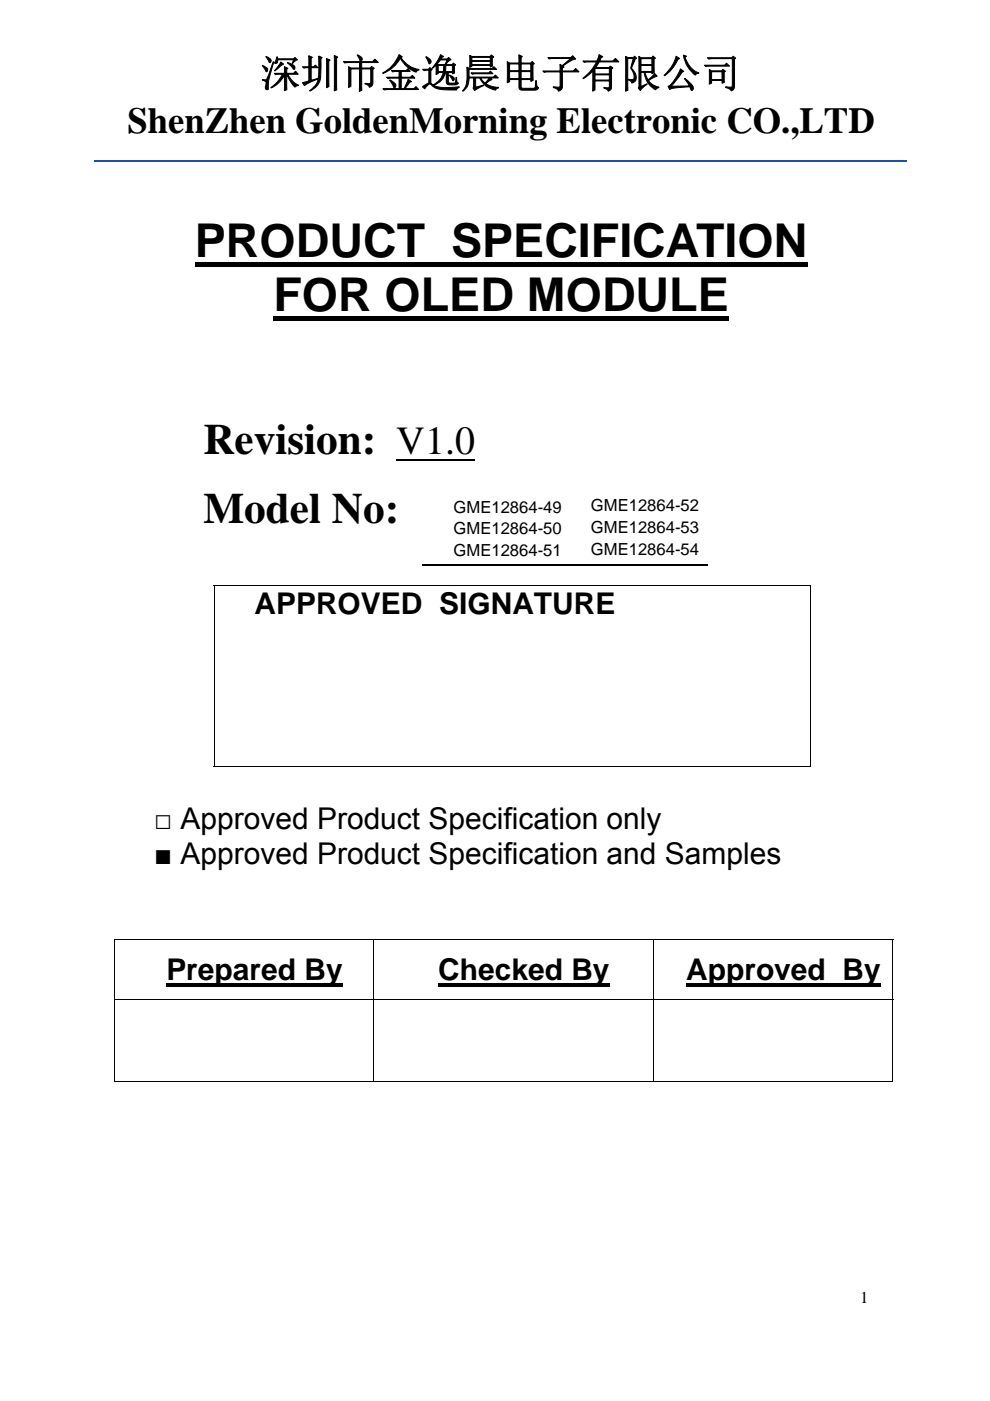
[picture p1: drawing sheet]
<svg xmlns="http://www.w3.org/2000/svg" width="210mm" height="297mm" viewBox="0 0 210 297" stroke-linecap="round" stroke-linejoin="round" font-family="sans-serif">
<defs><g id="words">
<g font-size="9.9">
<text x="41.3" y="54.6">PRODUCT SPECIFICATION</text>
<text x="58" y="65.9">FOR OLED MODULE</text>
</g>
<g font-size="9.2">
<text x="43.1" y="96.4">Revision: V1.0</text>
<text x="43.1" y="110.8">Model No:</text>
</g>
<text font-size="8.5" x="55.3" y="18.5">深圳市金逸晨电子有限公司</text>
<text font-size="7.8" x="27" y="28.2">ShenZhen GoldenMorning Electronic CO.,LTD</text>
<g font-size="6.3">
<text x="54" y="130.1">APPROVED SIGNATURE</text>
<text x="32.7" y="175.9">□ Approved Product Specification only</text>
<text x="32.7" y="183.2">■ Approved Product Specification and Samples</text>
<text x="35.3" y="207.8">Prepared By</text>
<text x="93" y="207.8">Checked By</text>
<text x="145.5" y="207.8">Approved By</text>
</g>
<g font-size="3.5">
<text x="96.2" y="108.7">GME12864-49</text>
<text x="96.2" y="113.3">GME12864-50</text>
<text x="125.3" y="108.4">GME12864-52</text>
<text x="125.3" y="113">GME12864-53</text>
<text x="96.2" y="117.9">GME12864-51</text>
<text x="125.3" y="117.6">GME12864-54</text>
<text x="182.4" y="276.3">1</text>
</g>
</g></defs>
<path d="M20 34.2h172.4" fill="none" stroke="#1e4fa8" stroke-width=".38"/>
<path d="M41.3 55.6h129.9v1h-129.9zM58 67h96.6v1h-96.6zM45.3 124h.2v.2h-.2zM171.8 124h.2v.2h-.2zM171.8 162.5h.2v.1h-.2zM24.2 199.1h.1v.2h-.1zM189.3 199.1h.1v.2h-.1zM35.3 208.5h37.4v.6h-37.4zM93 208.5h36.3v.6h-36.3zM145.5 208.5h41.3v.6h-41.3zM189.3 229.3h.1v.1h-.1z" fill="#000"/>
<g fill="none" stroke="#000" stroke-width=".21">
<path d="M45.3 124.1h126.7M45.4 124.2v38.4M171.9 124.2v38.4M45.3 162.5h126.5M24.2 199.2h165.2M24.3 199.3v12.5M79.3 199.3v12.5M138.6 199.3v12.5M189.4 199.3v12.5M24.2 211.9h165.2M24.3 212v17.4M79.3 212v17.4"/>
<path d="M138.6 212v17.4M189.4 212v17.4M24.2 229.3h55M79.4 229.3h59.1M138.6 229.3h50.7"/>
</g>
<path d="M40.6 101h137.6v14.8h-137.6z" fill="#fff"/>
<path d="M89.6 119.9h60.5" fill="none" stroke="#000" stroke-width=".42"/>
<path d="M40.6 86.6h137.6v14.8h-137.6z" fill="#fff"/>
<path d="M84.1 97.5h16.7" fill="none" stroke="#000" stroke-width=".42"/>
<use href="#words"/>
</svg>
